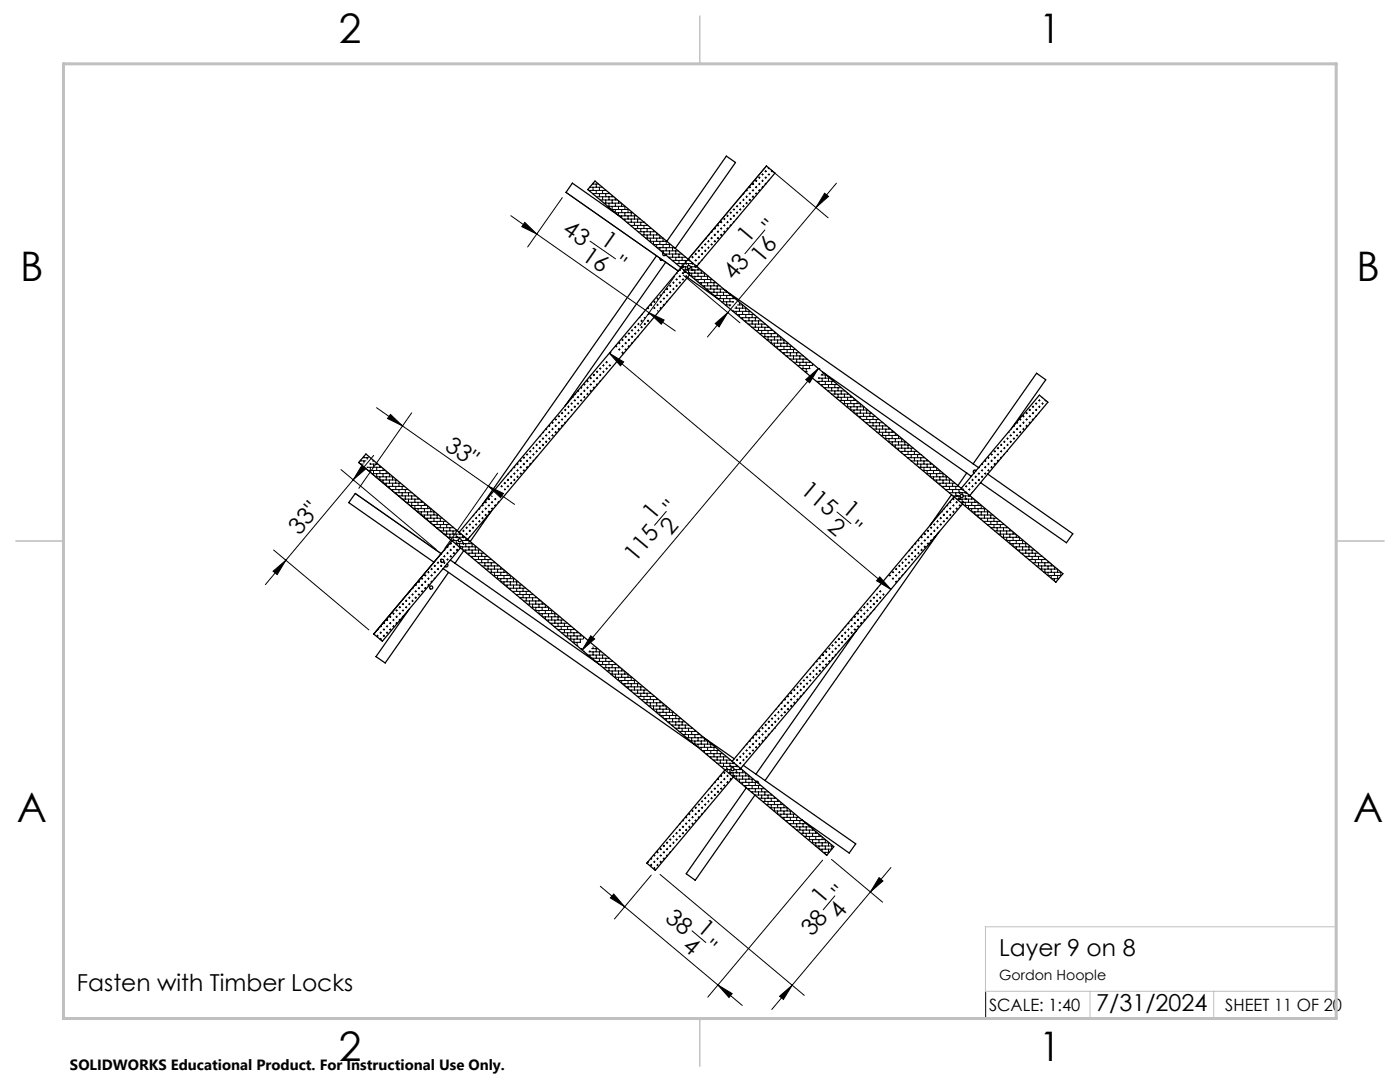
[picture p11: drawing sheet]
<svg xmlns="http://www.w3.org/2000/svg" width="279mm" height="216mm" viewBox="0 0 279 216" stroke-linecap="round" stroke-linejoin="round" font-family="sans-serif">
<defs><g id="words">
<g font-size="8.1">
<text x="67.6" y="8.5">2</text>
<text x="207.3" y="8.5">1</text>
<text x="4" y="56.2">B</text>
<text x="270.7" y="56.2">B</text>
<text x="3.3" y="164.1">A</text>
<text x="270" y="164.1">A</text>
<text x="67.6" y="211.7">2</text>
<text x="207.3" y="211.7">1</text>
</g>
<g font-size="4.7">
<text x="112.1" y="46.3" transform="rotate(35 112.1 46.3)">43</text>
<text x="154.4" y="46.7" transform="rotate(-50 154.4 46.7)">&quot;</text>
<text x="115.9" y="51.6" transform="rotate(35 115.9 51.6)">16</text>
<text x="119.7" y="48.5" transform="rotate(35 119.7 48.5)">1</text>
<text x="122.2" y="53.5" transform="rotate(35 122.2 53.5)">&quot;</text>
<text x="149.3" y="48.8" transform="rotate(-50 149.3 48.8)">1</text>
<text x="152" y="52.7" transform="rotate(-50 152 52.7)">16</text>
<text x="146.4" y="56.2" transform="rotate(-50 146.4 56.2)">43</text>
<text x="88.6" y="89.5" transform="rotate(35 88.6 89.5)">33&quot;</text>
<text x="159.5" y="98.2" transform="rotate(40 159.5 98.2)">115</text>
<text x="167.9" y="101.9" transform="rotate(40 167.9 101.9)">1</text>
<text x="59.8" y="106.9" transform="rotate(-50 59.8 106.9)">33&quot;</text>
<text x="130.4" y="104" transform="rotate(-50 130.4 104)">1</text>
<text x="134" y="106.9" transform="rotate(-50 134 106.9)">2</text>
<text x="134.7" y="102.8" transform="rotate(-50 134.7 102.8)">&quot;</text>
<text x="164.9" y="105.5" transform="rotate(40 164.9 105.5)">2</text>
<text x="169" y="106.2" transform="rotate(40 169 106.2)">&quot;</text>
<text x="126.7" y="112.3" transform="rotate(-50 126.7 112.3)">115</text>
<text x="168.4" y="179.5" transform="rotate(-50 168.4 179.5)">&quot;</text>
<text x="132.6" y="183.5" transform="rotate(40 132.6 183.5)">38</text>
<text x="139" y="185.5" transform="rotate(40 139 185.5)">1</text>
<text x="164.1" y="180.7" transform="rotate(-50 164.1 180.7)">1</text>
<text x="167.6" y="183.6" transform="rotate(-50 167.6 183.6)">4</text>
<text x="136" y="189.1" transform="rotate(40 136 189.1)">4</text>
<text x="140.1" y="189.8" transform="rotate(40 140.1 189.8)">&quot;</text>
<text x="162.1" y="187.1" transform="rotate(-50 162.1 187.1)">38</text>
<text x="199.4" y="190.7">Layer 9 on 8</text>
<text x="15.4" y="197.7">Fasten with Timber Locks</text>
<text x="218.8" y="201.7">7/31/2024</text>
</g>
<g font-size="3.4">
<text x="197.4" y="201.7">SCALE: 1:40</text>
<text x="244.5" y="201.7">SHEET 11 OF 20</text>
</g>
<text font-size="3" x="14" y="213.5">SOLIDWORKS Educational Product. For Instructional Use Only.</text>
<text font-size="2.8" x="199.4" y="195.5">Gordon Hoople</text>
</g></defs>
<g fill="none" stroke="#000" stroke-width=".25">
<path d="M118.7 36.1l93.4 78.4-1.4 1.7-93.4-78.4zM123.8 43.3l-9.6-6.8-1.2 1.9 22.4 15.7M131 51l-34.7 49.6M131.7 51.5a.34 .34 0 0 0 .1 .4 .34 .34 0 0 0 .4 0M132.4 50.4a.33 .33 0 0 0 0 .5 .33 .33 0 0 0 .5 0M132.9 52.3l-20.2 28.7M133.1 48.2l11.9-17 1.8 1.2-12 17.2M135.9 53.4l-44.3 52.8M136.5 53.9l.1 .4h.4M137.2 55.4l6.1 4.3M137.3 51.7l15.7-18.6 1.7 1.4-15.7 18.7M137.6 54.9l-44.3 52.7"/>
<path d="M144.7 57.9l50.6 35.4M164.2 74.3l29.7 20.7M73 90.6l93.4 78.3-1.4 1.8-93.4-78.4zM189.9 98.7l-4.3 6.1M190.4 99.1l-44.3 52.8M191.8 97.4l15.6-18.6 1.7 1.5-15.6 18.6M192.9 94.4l-1.7 2.5M194.8 93.9a.32 .32 0 0 0-.5 0 .32 .32 0 0 0 .1 .5M197.1 94.6l17 11.9-1.3 1.8-17.1-12M202 85.3l6.7-9.5-1.8-1.3-12.7 18.1M88.1 110.5l-17.2-12-1.3 1.8 17 11.9M88.4 113.5l50.7 35.4"/>
<path d="M89.2 112.5a.31 .31 0 0 1 .1 .5 .31 .31 0 0 1-.5 0M89.5 114.2l-12.6 18.1-1.9-1.3 6.7-9.5M89.9 111.8l29.6 20.7M90.2 107.9l-15.6 18.6 1.7 1.5 15.6-18.7M92.5 109.9l-1.7 2.5M98.1 101.9l-4.3 6.2M187.4 106.2l-34.7 49.6M192.1 100.6l-44.3 52.8M171 125.7l-20.1 28.7M140.4 147.1l6.1 4.3M144.7 153.6l-15.6 18.6 1.7 1.5 15.6-18.7M148.3 152.7l22.5 15.7-1.3 1.8-9.6-6.7"/>
<path d="M148.9 157.2l-12 17.1 1.8 1.3 12-17M150.9 155.9a.31 .31 0 0 1 .4 .1 .31 .31 0 0 1 0 .3"/>
<circle cx="137.5" cy="53.3" r=".32"/>
<circle cx="191.9" cy="99" r=".32"/>
<circle cx="86" cy="117.3" r=".32"/>
<circle cx="88.3" cy="111.9" r=".32"/>
<circle cx="91.7" cy="107.8" r=".32"/>
<circle cx="146.2" cy="153.5" r=".33"/>
</g>
<g fill="none" stroke="#000" stroke-width=".2">
<path d="M112.2 39.4l-6.9 9.9M113 38.4l22.4 15.7M117.5 38h3.5M117.7 37.3l2.5 .1M117.7 38v.2M118.2 36.7h1.3M118.3 38.6h3.4M118.4 36.5v.2M118.4 37.4v.6M118.4 38.6v.1M119 36.7v.7M119 38v.6"/>
<path d="M119 39.3h3.5M119.6 37.4v.6M119.6 38.6v.7M119.8 39.9h3.4M120.3 38v.6M120.3 39.3v.6M120.9 37.9v.1M120.9 38.6v.7M120.9 39.9v.6M121.5 38.5v.1M121.5 39.3v.6M122.2 39v.3"/>
<path d="M122.2 39.9v.6M122.8 39.5v.4M147.7 39.3v.1M147.8 39.3h.1M148.2 39.9h.3M148.3 38.6h.2M148.4 38.6v.2M148.4 39.7v.3M148.8 39.3h.4M148.9 38h.3M149 37.8v.3M149 39.1v.3"/>
<path d="M149.5 37.4h.3M149.5 38.6h.3M149.5 39.9h.3M149.6 37.2v.3M149.6 38.5v.3M149.6 39.7v.3M150.1 36.7h.3M150.1 38h.3M150.1 39.3h.3M150.3 36.5v.4M150.3 37.8v.3M150.3 39.1v.3"/>
<path d="M150.7 37.4h.4M150.7 38.6h.4M150.7 36.1h.4M150.9 35.9v.3M150.9 37.2v.3M150.9 38.5v.3M151.4 36.7h.3M151.4 38h.3M151.4 35.5h.3M151.6 35.3v.3M151.6 36.5v.4M151.6 37.8v.3"/>
<path d="M152 37.4h.3M152 34.8h.3M152 36.1h.3M152.2 34.6v.4M152.2 35.9v.3M152.2 37.2v.3M152.6 36.7h.2M152.6 34.2h.4M152.6 35.5h.4M152.8 34v.3M152.8 35.3v.3M152.8 36.5v.3"/>
<path d="M152.9 33.1l-17.6 21.1M153.3 33.5h.2v.2M153.3 34.8h.3M153.3 36.1h.1M153.5 34.6v.4M153.5 35.9v.1M153.9 33.9l11.4 9.6M153.9 34.2h.3M154.1 34.1v.2M164.6 38.6l.7 .6-2.5 2.2zM166.9 36.5l-21.7 25.9M102 43l5.1 3.7"/>
<path d="M104.7 44.4l2.4 2.3-3-1.5zM107.1 46.7l22.4 15.7M117.8 48.1l5 3.5M120.5 40.5h3.5M121.3 41.2h3.4M121.5 40.5v.7M122.1 41.8h3.4M122.2 41.2v.6M122.8 40.5v.7M122.8 41.8v.6h3.5M123.4 40.1v.4M123.4 41.2v.6"/>
<path d="M123.4 42.4v.6M123.6 43.1h3.4M124.1 40.6v.6M124.1 41.8v.6M124.1 43.1v.4M124.3 43.7h3.5M124.7 41.2v.6M124.7 42.4v.7M124.7 43.7v.3M125.1 44.3h3.4M125.3 41.8v.6M125.3 43.1v.6"/>
<path d="M125.3 44.3v.3M125.8 45h3.5M126 42.4v.7M126 43.7v.6M126 45v.1M126.6 45.6h3.4M126.6 45.6h.1M126.6 43.1v.6M126.6 44.3v.7M127.2 43.7v.6M127.2 45v.6M127.4 46.2h3.4"/>
<path d="M127.9 44.3v.7M127.9 45.6v.6M128.1 46.9h3.5M128.5 44.3h.1M128.5 45v.6M128.5 46.2v.7M128.9 47.5h3.4v.7M129.2 44.9v.1M129.2 45.6v.6M129.2 46.9v.6M129.6 48.2h3.5M129.8 45.4v.2"/>
<path d="M129.8 46.2v.7M129.8 47.5v.7M130.4 48.8h3.4M130.4 45.9v.3M130.4 46.9v.6M130.4 48.2v.6M131.1 46.5v.4M131.1 47.5v.7M131.1 48.8v.6M131.1 59.6h.3M131.1 49.4h3.5M131.2 59.4v.3"/>
<path d="M131.7 47v.5M131.7 48.2v.6M131.7 49.4v.5M131.7 58.9h.3M131.9 58.8v.3M131.9 50.1h3.5M132.3 48.8v.6M132.3 50.1v.3M132.3 58.3h.3M132.3 59.6h.3M132.5 58.1v.4M132.5 59.4v.3"/>
<path d="M132.6 50.7h3.5M133 48.2v.6M133 49.4v.7M133 50.7v.3M133 57.7h.3M133 58.9h.3M133.1 57.5v.3M133.1 58.8v.3M133.4 51.3h3.4M133.6 48.8v.6M133.6 50.1v.6M133.6 51.3v.2"/>
<path d="M133.6 57h.3M133.6 58.3h.3M133.6 59.6h.1M133.8 56.9v.3M133.8 58.1v.4M133.8 59.4h.1M134.2 52h3.5M134.2 49.4v.7M134.2 50.7v.6M134.2 52h.1M134.2 56.4h.3M134.2 57.7h.3"/>
<path d="M134.4 55.2v.1M134.4 56.2v.4M134.4 57.5v.3M134.5 55.1h.1M134.7 55.1l-7 9.9M134.9 50.1v.6M134.9 51.3v.7M134.9 55.8h.3M134.9 57h.3M134.9 52.6h3.5M135 54.5h.2M135 54.5v.1"/>
<path d="M135 55.6v.3M135 56.9v.3M135.5 50.7v.6M135.5 52v.6M135.5 55.1h.3M135.5 56.4h.3M135.5 53.9h.3M135.7 53.2h1.5M135.7 53.7v.3M135.7 55v.3M135.7 56.2v.4M136.1 51.3v.7"/>
<path d="M136.1 52.6v.6M136.1 54.5h.4M136.1 55.8h.4M136.3 53.1v.3M136.3 54.3v.3M136.3 55.6v.3M136.3 54.9l11.4 9.5M136.4 53.9h3.5M136.8 51.3h.1M136.8 52v.6M136.8 53.2v.7M136.8 55.1h.3"/>
<path d="M136.9 52.4v.3M136.9 53.7v.1M136.9 55v.3M137.1 53.9h.1M137.2 54.5h3.5M137.4 51.8v.2M137.4 52.6v.4M137.4 53.9v.6M137.6 51.8v.3M137.6 54.3v.3M137.8 53.2h1.3M137.9 55.1h3.5"/>
<path d="M138 52.3v.3M138 53.2v.7M138 54.5v.6M138 51.3h.4M138.2 51.2v.3M138.2 52.4v.3M138.2 53.7v.3M138.7 52.8v.4M138.7 53.9v.6M138.7 55.1v.6M138.7 50.7h.3M138.7 52h.3"/>
<path d="M138.7 55.8h3.5M138.9 50.5v.3M138.9 51.8v.3M138.9 53.1v.3M139.3 53.4v.5M139.3 54.5v.6M139.3 55.8v.5M139.3 50.1h.3M139.3 51.3h.3M139.3 52.6h.2M139.5 56.4h3.4M139.5 49.9v.3"/>
<path d="M139.5 51.2v.3M139.5 52.4v.2M139.9 53.9v.6M139.9 55.1v.7M139.9 56.4v.4M139.9 49.4h.4M139.9 50.7h.4M139.9 52h.2M140.1 49.2v.4M140.1 50.5v.3M140.1 51.8v.1M140.2 57h3.5"/>
<path d="M140.6 54.5v.6M140.6 55.8v.6M140.6 57v.4M140.6 48.8h.3M140.6 50.1h.3M140.8 47.7h.1M140.8 48.6v.3M140.8 49.9v.3M140.9 47.5h.1M141 57.7h3.4M141.2 55.1v.7M141.2 56.4v.6"/>
<path d="M141.2 57.7v.2M141.2 48.2h.3M141.2 49.4h.3M141.4 46.9v.1M141.4 48v.3M141.4 49.2v.4M141.4 46.9h.1M141.7 58.3h3.5M141.9 55.8v.6M141.9 57v.7M141.9 58.3v.1M141.9 47.5h.3"/>
<path d="M141.9 48.8h.3M142 46.2h.2M142 46.1v.3M142 47.3v.4M142 48.6v.3M142.5 58.9h.1M142.5 56.4v.6M142.5 57.7v.6M142.5 45.6h.3M142.5 46.9h.3M142.5 48.2h.3M142.5 58.9h3.4"/>
<path d="M142.7 45.4v.4M142.7 46.7v.3M142.7 48v.3M143.1 57v.7M143.1 58.3v.6M143.1 45h.3M143.1 46.2h.3M143.1 47.5h.3M143.2 59.6h3.5M143.3 44.8v.3M143.3 46.1v.3M143.3 47.3v.4"/>
<path d="M143.8 57.7v.6M143.8 58.9v.7M143.8 44.3h.3M143.8 45.6h.3M143.8 46.9h.3M143.9 44.2v.3M143.9 45.4v.4M143.9 46.7v.3M144.4 57.6v.1M144.4 58.3v.6M144.4 59.6v.6M144.4 43.7h.3"/>
<path d="M144.4 45h.3M144.4 46.2h.3M144.6 43.5v.4M144.6 44.8v.3M144.6 46.1v.3M145 58.2v.1M145 58.9v.7M145 43.1h.3M145 44.3h.3M145 45.6h.3M145.2 42.9v.3M145.2 44.2v.3"/>
<path d="M145.2 45.4v.4M145.7 58.7v.2M145.7 59.6v.6M145.7 42.4h.3M145.7 43.7h.3M145.7 45h.2M145.8 42.3v.3M145.8 43.5v.4M145.8 44.8v.2M146.3 59.2v.4M146.3 41.8h.3M146.3 43.1h.3"/>
<path d="M146.3 44.3h.1M146.5 41.6v.3M146.5 42.9v.3M146.5 44.2v.1M146.9 41.2h.3M146.9 42.4h.3M146.9 43.7h.1M147.1 41v.3M147.1 42.3v.3M147.1 43.5v.1M147.6 40.5h.3M147.6 41.8h.3"/>
<path d="M147.7 40.4v.3M147.7 41.6v.3M148.2 41.2h.3M148.4 41v.3M148.8 40.5h.4M149 40.4v.3M152.6 45.9l-3.9 4.7M114.2 79.3h.1M114.5 79.9h.4M114.7 78.7v.1M114.7 79.7v.3M114.8 78.6h.1"/>
<path d="M115.2 79.3h.3M115.3 78h.2M115.4 77.9v.2M115.4 79.1v.3M115.8 78.6h.3M115.8 79.9h.3M115.9 77.4h.2M116 77.2v.3M116 78.5v.3M116 79.7v.3M116.5 76.7h.3M116.5 78h.3"/>
<path d="M116.5 79.3h.3M116.6 76.6v.3M116.6 77.8v.3M116.6 79.1v.3M117.1 76.1h.3M117.1 77.4h.3M117.1 78.6h.3M117.3 75.9v.3M117.3 77.2v.3M117.3 78.5v.3M117.7 75.5h.3M117.7 76.7h.3"/>
<path d="M117.7 78h.3M117.9 75.3v.3M117.9 76.6v.3M117.9 77.8v.3M118.4 74.8h.3M118.4 76.1h.3M118.4 77.4h.3M118.5 74.6v.4M118.5 75.9v.3M118.5 77.2v.3M119 75.5h.3M119 76.7h.3"/>
<path d="M119 74.2h.3M119.2 74v.3M119.2 75.3v.3M119.2 76.6v.2M119.6 74.8h.3M119.6 73.6h.3M119.8 75.9v.2h-.2M119.8 73.4v.3M119.8 74.6v.4M120.3 72.9h.3M120.3 75.5h.1M120.3 74.2h.3"/>
<path d="M120.4 72.7v.4M120.4 74v.3M120.4 75.3v.1M120.9 72.3h.3M120.9 73.6h.3M121.1 72.1v.3M121.1 73.4v.3M121.5 72.9h.3M121.6 70.5l56.2 47.1M121.6 70.5l2.9 1.7-.7 .8zM121.7 72.7v.4M121.7 70.4h.1"/>
<path d="M122.8 69.1h.3M123 68.9v.4M123.4 68.5h.4M123.4 69.7h.4M123.6 68.3v.3M123.6 69.6v.3M124.1 67.8h.3M124.1 69.1h.3M124.1 70.4h.3M124.2 67.7v.3M124.2 68.9v.4M124.2 70.2v.3"/>
<path d="M124.7 67.2h.3M124.7 68.5h.3M124.7 69.7h.3M124.9 67v.3M124.9 68.3v.3M124.9 69.6v.3M125.3 66.6h.4M125.3 67.8h.4M125.3 69.1h.4M125.5 66.4v.3M125.5 67.7v.3M125.5 68.9v.4"/>
<path d="M126 65.9h.3M126 67.2h.3M126 68.5h.2M126.2 65.8v.3M126.2 67v.3M126.2 68.3v.2M126.6 65.3h.3M126.6 66.6h.3M126.6 67.8h.1M126.8 65.1v.3M126.8 66.4v.3M126.8 67.7v.1"/>
<path d="M127.2 67.2h.1M127.2 64.7h.4M127.2 65.9h.4M127.4 64.5v.3M127.4 65.8v.3M127.6 63.4h.1M127.9 64h.3M127.9 65.3h.3M128.1 62.8v.1M128.1 63.9v.3M128.1 65.1v.3M128.1 62.8h.1"/>
<path d="M128.5 63.4h.3M128.5 64.7h.3M128.7 63.3v.2M128.7 64.5v.3M129.2 61.5h.3M129.2 64h.3M129.3 62.8h.1M129.3 62.7h.1M129.3 61.3v.3M129.3 63.9v.3M129.5 62.4l5.3 3.6M129.5 62.4l3 1.5-.5 .8z"/>
<path d="M129.8 60.9h.3M130 60.7v.3M130.4 60.2h.3M130.5 61.5h.2M130.6 60v.4M130.6 61.3v.3M131.1 60.9h.3M131.2 60.7v.3M131.2 61.9v.1M131.3 62.1h.1M131.7 60.2h.3M131.7 61.5h.3"/>
<path d="M131.9 60v.4M131.9 61.3v.3M132.3 60.9h.3M132.5 60.7v.3M133.1 60v.2h-.1M142.7 64.6l2.5-2.2-1.7 2.8zM144 60.2h2.4M144.7 60.9h1.2M145 60.2v.7M145.2 62.4l-4 4.8M145.7 60.9v.2M146.3 60.2v.1"/>
<path d="M146.3 61.9v.2h3.4M146.6 61.5h2.4M146.9 61.1v.4M146.9 62.1v.6M147 62.8h3.5M147.2 60.9h1v.6M147.6 60.4v.5M147.6 61.5v.6M147.6 62.8v.4M147.8 63.4h3.4M148.2 62.1v.7M148.2 63.4v.3"/>
<path d="M148.5 64h3.5M148.8 61.5v.6M148.8 62.8v.6M148.8 64v.3M149.3 64.7h3.5M149.5 62.1v.7M149.5 63.4v.6M149.5 64.7v.1M150 65.3h3.5M150.1 62.8v.6M150.1 64v.7M150.1 65.3h.1"/>
<path d="M150.7 63.4v.6M150.7 64.7v.6M150.8 65.9h3.5M151.4 64v.7M151.4 65.3v.6M151.6 66.6h3.4M152 64.7v.6M152 65.9v.7M152.3 67.2h3.5M152.6 64.6v.1M152.6 65.3v.6M152.6 66.6v.6"/>
<path d="M153.1 67.8h3.4M153.3 65.1v.2M153.3 65.9v.7M153.3 67.2v.6M153.8 68.5h3.5M153.9 65.7v.2M153.9 66.6v.6M153.9 67.8v.7M154.6 66.2v.4M154.6 67.2v.6M154.6 68.5v.6M154.6 69.1h3.4"/>
<path d="M155.2 66.7v.5M155.2 67.8v.7M155.2 69.1v.5M155.4 69.7h3.4M155.8 67.2v.6M155.8 68.5v.6M155.8 69.7v.4M156.1 70.4h3.5M156.5 67.8v.7M156.5 69.1v.6M156.5 70.4v.3M156.8 71h3.5"/>
<path d="M157.1 68.5v.6M157.1 69.7v.7M157.1 71v.2M157.6 71.6h3.5M157.7 69.1v.6M157.7 70.4v.6M157.7 71.6v.2M158.4 69.7v.7M158.4 71v.6M158.4 72.3h3.4M159 70.4v.6M159 71.6v.7"/>
<path d="M159.1 72.9h3.1M159.6 71v.6M159.6 72.3v.6M159.9 73.6h1.8M160.3 71h.1M160.3 71.6v.7M160.3 72.9v.7M160.7 74.2h.4M160.8 75.7l2.5-2.2-1.7 2.9zM160.9 71.5v.1M160.9 72.3v.6M160.9 73.6v.6"/>
<path d="M161.5 72v.3M161.5 72.9v.7M162.2 72.6v.3M162.9 76.1h3.5M163.3 73.5l-47.1 56.2M163.3 73.6h.1M163.3 75.5h2.3M163.4 73.6h.1M163.4 75.3v.2M163.4 76.1v.5M163.7 76.7h3.4M163.9 74.8h1"/>
<path d="M164.1 74.6v.2M164.1 75.5v.6M164.1 76.7v.4M164.4 77.4h3.5M164.7 74.8v.7M164.7 76.1v.6M164.7 77.4v.2M165.2 78h3.4M165.3 75.5v.6M165.3 76.7v.7M165.3 78v.1M165.9 78.6h3.5"/>
<path d="M166 76.1v.6M166 77.4v.6M166 78.6v.1M166.6 76.7v.7M166.6 78v.6M166.7 79.3h3.4M167.3 77.4v.6M167.3 78.6v.7M167.5 79.9h3.4M167.9 78v.6M167.9 79.3v.6M168.5 77.9v.1"/>
<path d="M168.5 78.6v.7M168.5 79.9v.6M169.2 78.4v.2M169.2 79.3v.6M169.8 79v.3M169.8 79.9v.6M170.4 79.5v.4M207.3 79.9h.3M207.4 79.7v.3M207.9 79.3h.1M208.1 79.4h.1M208.5 79.9h.2v.1"/>
<path d="M68.1 93.7l19 15.9M70.9 98.5l17.2 12M71.6 92.3l18.7 15.7M71.9 92h1.1M71.9 92.6h.6M72 91.8v.2M72 92.6h.1M72.2 92.9l.8 .7-2.5 2.1zM72.4 91.3h1.2M72.6 91.1v.2M72.6 92v.4M73 90.7h.1"/>
<path d="M73.3 93.2h2.9M73.3 91.3v.4M73.4 93.9h3.5M73.8 92.6h1.6M73.9 92.4v.2M73.9 93.2v.7M74.2 94.5h3.5M74.3 92h.3M74.5 91.9v.1M74.5 92.6v.6M74.5 93.9v.6M74.6 90.9l-21.6 25.8"/>
<path d="M75 95.1h3.4M75.1 81.4l22.4 15.6M75.2 92.4v.2M75.2 93.2v.7M75.2 94.5v.6M75.7 95.8h3.5M75.8 93v.2M75.8 93.9v.6M75.8 95.1v.7M76.4 93.5v.4M76.4 94.5v.6M76.4 95.8v.6"/>
<path d="M76.5 96.4h3.4M77.1 94v.5M77.1 95.1v.7M77.1 96.4v.5M77.3 97h3.4M77.7 94.5v.6M77.7 95.8v.6M77.7 97v.4M77.9 82.7l2.4 2.3-3-1.5zM78 97.7h3.5M78.4 95.1v.7M78.4 96.4v.6"/>
<path d="M78.4 97.7v.3M78.8 98.3h3.4M79 95.8v.6M79 97v.7M79 98.3v.2M79.5 99h3.5M79.6 96.4v.6M79.6 97.7v.6M79.6 99v.1M80.3 99.6h3.4M80.3 97v.7M80.3 98.3v.7"/>
<path d="M80.9 97.7v.6M80.9 99v.6M81.5 98.3v.7M81.5 99.6v.6M82.2 82.4l-10.6 15M82.2 98.3h.1M82.2 99v.6M82.8 98.8v.2M82.8 99.6v.6M83.4 99.3v.3M84.1 99.9v.3M97.4 99.6h.3"/>
<path d="M97.5 97l3 1.5-.6 .8zM97.5 97l5.2 3.6M97.6 99.4v.3M98 99h.1M98.2 99v.1M98.7 99.6h.3M98.8 99.5v.2M99.3 94.4l-10.5 15M99.9 97h.4M100.1 96.9v.3M100.6 96.4h.3M100.6 97.7h.3"/>
<path d="M100.8 96.2v.4M100.8 97.5v.3M101.2 95.8h.3M101.2 97h.3M101.4 94.6v.1M101.4 95.6v.3M101.4 96.9v.3M101.5 94.5h.1M101.8 95.1h.4M101.8 96.4h.4M102 93.9h.2M102 93.8v.2"/>
<path d="M102 95v.3M102 96.2v.4M102.5 94.5h.3M102.5 95.8h.3M102.5 93.2h.3M102.7 93.1v.3M102.7 94.3v.4M102.7 95.6v.3M103.1 92.6h.3M103.1 93.9h.3M103.1 95.1h.3M103.3 92.4v.3"/>
<path d="M103.3 93.7v.3M103.3 95v.3M103.8 92h.3M103.8 93.2h.3M103.8 94.5h.3M103.9 91.8v.3M103.9 93.1v.3M103.9 94.3v.4M104.4 91.3h.3M104.4 92.6h.3M104.4 93.9h.3M104.6 91.2v.3"/>
<path d="M104.6 92.4v.3M104.6 93.7v.3M105 90.7h.3M105 92h.3M105 93.2h.3M105.2 90.5v.3M105.2 91.8v.3M105.2 93.1v.3M105.7 91.3h.3M105.7 92.6h.2M105.7 90.1h.3M105.8 89.9v.3"/>
<path d="M105.8 91.2v.3M105.8 92.4v.3M106.3 90.7h.3M106.3 89.4h.3M106.5 91.8v.2h-.2M106.5 89.3v.3M106.5 90.5v.3M106.9 91.3h.1M106.9 88.8h.3M106.9 90.1h.3M107.1 88.6v.3M107.1 89.9v.3"/>
<path d="M107.1 91.2h.1M107.6 88.2h.3M107.6 89.4h.3M107.7 87h.1M107.7 88v.3M107.7 89.3v.3M107.8 86.9h.1M108.2 87.5h.3M108.2 88.8h.3M108.4 87.3v.4M108.4 88.6v.3M108.5 86.3l-.1 .1"/>
<path d="M108.8 86.9h.3M108.8 88.2h.3M108.9 85.6h.2M109 85.5v.3M109 86.7v.3M109 88v.3M109.5 85h.3M109.5 86.3h.3M109.5 87.5h.3M109.6 84.8v.3M109.6 86.1v.3M109.6 87.3v.4"/>
<path d="M110.1 84.3h.3M110.1 85.6h.3M110.1 86.9h.3M110.3 84.2v.3M110.3 85.4v.4M110.3 86.7v.3M110.7 83.7h.4M110.7 85h.4M110.7 86.3h.4M110.9 83.5v.4M110.9 84.8v.3M110.9 86.1v.3"/>
<path d="M111.4 83.1h.3M111.4 84.3h.3M111.4 85.6h.3M111.5 82.9v.3M111.5 84.2v.3M111.5 85.4v.4M112 82.4h.3M112 83.7h.3M112 85h.3M112.2 82.3v.3M112.2 83.5v.4M112.2 84.8v.3"/>
<path d="M112.6 81.8h.4M112.6 83.1h.4M112.6 84.3h.3M112.8 81.6v.4M112.8 82.9v.3M112.8 84.2v.2M113.3 81.2h.3M113.3 82.4h.3M113.3 83.7h.1M113.5 81v.3M113.5 82.3v.3M113.5 83.5v.2"/>
<path d="M113.9 80.5h.3M113.9 81.8h.3M113.9 83.1h.1M114.1 80.4v.3M114.1 81.6v.4M114.5 81.2h.4M114.7 81v.3M115.2 80.5h.3M115.4 80.4v.3M168.2 80.5h3.5M169 81.2h3.4M169.2 80.5v.7"/>
<path d="M169.7 81.8h3.5M169.8 81.2v.6M170.4 80.5v.7M170.4 81.8v.6M170.5 82.4h3.5M171.1 80v.5M171.1 81.2v.6M171.1 82.4v.5M171.2 83.1h3.5M171.7 80.6v.6M171.7 81.8v.6M171.7 83.1v.4"/>
<path d="M172 83.7h3.4M172.3 81.2v.6M172.3 82.4v.7M172.3 83.7v.3M172.8 84.3h3.4M173 81.8v.6M173 83.1v.6M173 84.3v.2M173.5 85h3.5M173.6 82.4v.7M173.6 83.7v.6M173.6 85v.1"/>
<path d="M174.2 83.1v.6M174.2 84.3v.7M174.3 85.6h3.4M174.9 83.7v.6M174.9 85v.6M175 86.3h3.5M175.5 84.3v.7M175.5 85.6v.7M175.8 86.9h3.4M176.1 84.3h.1M176.1 85v.6M176.1 86.3v.6"/>
<path d="M176.5 87.5h3.5v.7M176.8 84.8v.2M176.8 85.6v.7M176.8 86.9v.6M177.3 88.2h3.5M177.4 85.4v.2M177.4 86.3v.6M177.4 87.5v.7M178 88.2v.6h3.5M178 85.9v.4M178 86.9v.6M178.7 86.4v.5"/>
<path d="M178.7 87.5v.7M178.7 88.8v.5M178.8 89.4h3.5M179.3 87v.5M179.3 88.2v.6M179.3 89.4v.5M179.6 90.1h3.4M180 88.8v.6M180 90.1v.3M180.3 90.7h3.5M180.6 88.2v.6M180.6 89.4v.7"/>
<path d="M180.6 90.7v.2M181.1 91.3h3.4M181.2 88.8v.6M181.2 90.1v.6M181.2 91.3v.1M181.8 92h3.5M181.9 89.4v.7M181.9 90.7v.6M181.9 92h.1M182.5 90.1v.6M182.5 91.3v.7M182.6 92.6h3.5"/>
<path d="M183.1 90.7v.6M183.1 92v.6M183.3 93.2h3.5M183.8 90.7h.1M183.8 91.3v.7M183.8 92.6v.6M184.1 93.9h3.5v.6M184.4 91.2v.1M184.4 92v.6M184.4 93.2v.7M184.9 94.5h3.4M185 91.8v.2"/>
<path d="M185 92.6v.6M185 93.9v.6M185.7 94.5l-.1 .6h3.5M185.7 92.3v.3M185.7 93.2v.7M186.3 92.8v.4M186.3 93.9v.6M186.3 95.1v.6M186.4 95.8h3.4M186.9 93.3v.6M186.9 94.5v.6M186.9 95.8v.4"/>
<path d="M187.1 96.4h3.5M187.6 95.1v.7M187.6 96.4v.4M187.9 97h3.4M188.2 94.5v.6M188.2 95.8v.6M188.2 97v.3M188.6 97.7h3.7M188.8 95.1v.7M188.8 96.4v.6M188.8 97.7v.2M189.4 98.3h3.6"/>
<path d="M189.5 95.8v.6M189.5 97v.7M189.5 98.3v.1M190.1 99.6h.3M190.1 96.4v.6M190.1 97.7v.6M190.1 99h1.5M190.3 99.4v.3M190.7 97v.7M190.7 98.3v.7M190.9 99.6h3.5M190.9 98.8v.3"/>
<path d="M191.4 97.7v.6M191.4 99v.6M191.6 98.1v.4M191.6 99.4v.3M192 97.6v.1M192 98.3v.4M192 99.6v.6M192.2 97.5v.3M192.2 98.8h.1M192.2 99h1.4M192.7 97h.3M192.7 98.1v.2"/>
<path d="M192.7 99v.6M192.8 96.9v.3M192.8 98.1v.4M192.8 99.4v.3M193.3 96.4h.3M193.3 97.7h.3M193.3 98.7v.3M193.3 99.6v.6M193.5 96.2v.4M193.5 97.5v.3M193.5 98.8v.2M193.9 95.8h.3"/>
<path d="M193.9 97h.3M193.9 98.3h.1M193.9 99.2v.4M194.1 95.6v.3M194.1 96.9v.3M194.1 98.1v.1M194.6 95.1h.3M194.6 96.4h.3M194.6 99.7v.5M194.7 94h.1M194.7 95v.3M194.7 96.2v.4"/>
<path d="M194.8 93.9h.1M195.2 94.5h.3M195.2 95.8h.3M195.4 94.3v.4M195.4 95.6v.3M195.5 93.2l-.1 .2M195.8 93.9h.3M195.8 95.1h.3M195.9 92.6h.2M196 92.5v.2M196 93.7v.3M196 95v.3"/>
<path d="M196.5 92h.3M196.5 93.2h.3M196.5 94.5h.3M196.6 91.8v.3M196.6 93.1v.3M196.6 94.3v.4M197.1 91.3h.3M197.1 92.6h.3M197.1 93.9h.3M197.3 91.2v.3M197.3 92.4v.3M197.3 93.7v.3"/>
<path d="M197.7 90.7h.3M197.7 92h.3M197.7 93.2h.3M197.9 90.5v.3M197.9 91.8v.3M197.9 93.1v.3M198.4 91.3h.3M198.4 92.6h.3M198.4 90.1h.3M198.5 89.9v.3M198.5 91.2v.3M198.5 92.4v.3"/>
<path d="M199 90.7h.3M199 92h.3M199 89.4h.3M199.2 89.3v.3M199.2 90.5v.3M199.2 91.8v.3M199.6 91.3h.2M199.6 88.8h.4M199.6 90.1h.4M199.8 88.6v.3M199.8 89.9v.3M199.8 91.2v.2"/>
<path d="M200.3 90.7h.1M200.3 88.2h.3M200.3 89.4h.3M200.4 88v.3M200.4 89.3v.3M200.4 90.5v.1M200.9 90.1h.1M200.9 87.5h.3M200.9 88.8h.3M201.1 87.3v.4M201.1 88.6v.3M201.2 86.3h.1"/>
<path d="M201.5 86.9h.4M201.5 88.2h.4M201.7 85.7v.1M201.7 86.7v.3M201.7 88v.3M201.8 85.6h.1M202.2 86.3h.3M202.2 87.5h.3M202.3 85h.2M202.4 84.9v.2M202.4 86.1v.3M202.4 87.3v.4"/>
<path d="M202.8 84.3h.3M202.8 85.6h.3M202.8 86.9h.3M203 84.2v.3M203 85.4v.4M203 86.7v.3M203.4 83.7h.4M203.4 85h.4M203.4 86.3h.4M203.6 83.5v.4M203.6 84.8v.3M203.6 86.1v.3"/>
<path d="M204.1 83.1h.3M204.1 84.3h.3M204.1 85.6h.3M204.3 82.9v.3M204.3 84.2v.3M204.3 85.4v.4M204.7 82.4h.3M204.7 83.7h.3M204.7 85h.3M204.9 82.3v.3M204.9 83.5v.4M204.9 84.8v.3"/>
<path d="M205.4 81.8h.3M205.4 83.1h.3M205.4 84.3h.3M205.5 81.6v.4M205.5 82.9v.3M205.5 84.2v.3M206 81.2h.3M206 82.4h.3M206 83.7h.2M206.2 81v.3M206.2 82.3v.3M206.2 83.5v.3"/>
<path d="M206.6 80.5h.3M206.6 81.8h.3M206.6 83.1h.2M206.8 80.4v.3M206.8 81.6v.4M206.8 82.9v.1M207.3 81.2h.3M207.3 82.4h.1M207.4 81v.3M207.4 82.3h.1M207.9 80.5h.3M208.1 80.4v.3"/>
<path d="M54.5 114l2.5-2.2-1.7 2.9zM54.6 109.7l19 16M80.9 119.9h.3M81 100.2h3.5M81.1 119.7v.4M81.2 118.6h.1M81.5 119.3h.3M81.7 118v.1M81.7 119.1v.3M81.7 118h.1M81.8 100.9h3.4M82.2 118.6h.3"/>
<path d="M82.2 119.9h.3M82.2 100.2v.7M82.3 117.4h.2M82.3 117.3v.2M82.3 118.5v.3M82.3 119.7v.4M82.6 101.5h3.4M82.8 116.7h.3M82.8 118h.3M82.8 119.3h.3M82.8 100.9v.6M83 116.6v.3"/>
<path d="M83 117.8v.3M83 119.1v.3M83.3 102.1h3.4M83.4 116.1h.3M83.4 117.4h.3M83.4 118.6h.3M83.4 100.2v.7M83.4 101.5v.6M83.6 115.9v.3M83.6 117.2v.3M83.6 118.5v.3M84.1 102.1v.7h3.4"/>
<path d="M84.1 115.5h.3M84.1 116.7h.3M84.1 118h.3M84.1 100.9v.6M84.2 115.3v.3M84.2 116.6v.3M84.2 117.8v.3M84.7 114.8h.3M84.7 116.1h.3M84.7 117.4h.3M84.7 100.4v.5M84.7 101.5v.6"/>
<path d="M84.7 102.8v.5M84.8 103.4h3.5M84.9 114.7v.3M84.9 115.9v.3M84.9 117.2v.3M85.3 114.2h.4M85.3 115.5h.4M85.3 116.7h.4M85.3 100.9v.6M85.3 102.1v.7M85.3 103.4v.4M85.5 114v.3"/>
<path d="M85.5 115.3v.3M85.5 116.6v.3M85.6 104h3.4M86 113.6h.3M86 114.8h.3M86 116.1h.2M86 101.5v.6M86 102.8v.6M86 104v.4M86.1 113.4v.3M86.1 114.7v.3M86.1 115.9v.3"/>
<path d="M86.3 104.7h3.5M86.6 112.9h.3M86.6 114.2h.3M86.6 102.1v.7M86.6 103.4v.6M86.6 104.7v.2M86.8 115.3v.2h-.2M86.8 112.7v.4M86.8 114v.3M87.1 105.3h3.4M87.2 112.3h.4M87.2 113.6h.4"/>
<path d="M87.2 114.8h.1M87.2 102.8v.6M87.2 104v.7M87.2 105.3v.1M87.4 112.1v.3M87.4 113.4v.3M87.4 114.7h.1M87.9 111.7h.2M87.9 112.9h.3M87.9 103.4v.6M87.9 104.7v.6M88.1 110.5h.1"/>
<path d="M88.1 111.5v.2M88.1 112.7v.4M88.1 110.4h.1M88.5 111h.3M88.5 112.3h.3M88.5 104v.7M88.5 105.3v.6M88.6 106.6h3.4M88.7 109.7h.1M88.7 109.7v.2M88.7 110.8v.4M88.7 112.1v.3"/>
<path d="M89.1 110.4h.4M89.1 111.7h.4M89.1 104.7v.6M89.1 105.9v.7M89.2 109.1h.3M89.3 109v.3M89.3 110.2v.3M89.3 111.5v.3M89.4 107.2h3.4M89.8 108.5h.3M89.8 109.7h.3M89.8 111h.3"/>
<path d="M89.8 105.3v.6M89.8 106.6v.6M90 108.3v.3M90 109.6v.3M90 110.8v.4M90.1 107.8h1.3M90.2 107.8l-15.6 18.7 13.5-16.1M90.4 109.1h.3M90.4 110.4h.3M90.4 105.2v.1M90.4 105.9v.7M90.4 107.2v.6"/>
<path d="M90.6 107.7v.3M90.6 108.9v.4M90.6 110.2v.3M90.9 108.5h3.4M91.1 109.7h.3M91.1 105.7v.2M91.1 106.6v.6M91.1 107.8v.7M91.2 107v.4M91.2 108.3v.3M91.2 109.6v.3M91.3 105.9l-3.4 .1"/>
<path d="M91.6 109.1h3.5M91.7 106.3v.3M91.7 107.2v.3M91.7 108.5v.6M91.9 106.4v.3M91.9 108.9v.4M92.1 107.8h1.5M92.3 105.9h.3M92.3 106.8v.4M92.3 107.8v.7M92.3 109.1v.6M92.4 109.7h3.4"/>
<path d="M92.5 105.8v.3M92.5 107v.4M92.5 108.3v.3M93 105.3h.3M93 106.6h.3M93 107.3v.5M93 108.5v.6M93 109.7v.5M93.1 110.4h3.5M93.1 105.1v.3M93.1 106.4v.3M93.1 107.7v.2"/>
<path d="M93.6 104.7h.3M93.6 105.9h.3M93.6 107.2h.1M93.6 107.9v.6M93.6 109.1v.6M93.6 110.4v.4M93.8 104.5v.3M93.8 105.8v.3M93.8 107v.1M93.9 111h3.5M94.2 104h.3M94.2 105.3h.3"/>
<path d="M94.2 108.5v.6M94.2 109.7v.7M94.2 111v.3M94.4 102.9h.1M94.4 103.9v.3M94.4 105.1v.3M94.5 102.8h.1M94.7 111.7h3.4M94.9 103.4h.3M94.9 104.7h.3M94.9 109.1v.6M94.9 110.4v.6"/>
<path d="M94.9 111.7v.1M95 102.2v.1M95 103.2v.3M95 104.5v.3M95.1 102.1h.1M95.4 112.3h3.4M95.5 102.8h.3M95.5 104h.3M95.5 109.7v.7M95.5 111v.7M95.5 112.3v.1M95.6 101.5h.2"/>
<path d="M95.7 101.4v.2M95.7 102.6v.3M95.7 103.9v.3M96.1 100.9h.3M96.1 102.1h.3M96.1 103.4h.3M96.1 110.4v.6M96.1 111.7v.6M96.2 112.9h3.4M96.3 100.7v.3M96.3 102v.3M96.3 103.2v.3"/>
<path d="M96.8 100.2h.3M96.8 101.5h.3M96.8 102.8h.3M96.8 111v.7M96.8 112.3v.6M96.9 113.6h3.5M96.9 100v.4M96.9 101.3v.3M96.9 102.6v.3M97.4 100.9h.3M97.4 102.1h.3M97.4 111.7v.6"/>
<path d="M97.4 112.9v.7M97.6 100.7v.3M97.6 102v.3M97.7 114.2h3.4M98 100.2h.4M98 101.5h.4M98 111.6v.1M98 112.3v.6M98 113.6v.6M98.2 100v.4M98.2 101.3v.3M98.4 114.8h3.5"/>
<path d="M98.7 100.9h.3M98.7 112.1v.2M98.7 112.9v.7M98.7 114.2v.6M98.8 100.7v.3M99.2 115.5h3.5M99.3 100.2h.3M99.3 112.6v.3M99.3 113.6v.6M99.3 114.8v.7M99.5 100v.3M99.9 115.5v.6h3.5"/>
<path d="M99.9 113.2v.4M99.9 114.2v.6M100.6 113.7v.5M100.6 114.8v.7M100.6 116.1v.5M100.7 116.7h3.5M101.2 114.3v.5M101.2 115.5v.6M101.2 116.7v.5M101.5 117.4h3.4M101.8 114.8v.7M101.8 116.1v.6"/>
<path d="M101.8 117.4v.3M102.2 118h3.5M102.5 115.5v.6M102.5 116.7v.7M102.5 118v.2M103 118.6h3.4M103.1 116.1v.6M103.1 117.4v.6M103.1 118.6v.1M103.7 119.3h3.5M103.8 119.3h.1M103.8 116.7v.7"/>
<path d="M103.8 118v.6M104.4 117.4v.6M104.4 118.6v.7M104.5 119.9h3.4M105 118v.6M105 119.3v.6M105.7 118h.1M105.7 118.6v.7M105.7 119.9v.6M106.3 118.5v.1M106.3 119.3v.6M106.9 119.1v.2"/>
<path d="M106.9 119.9v.6M107.6 119.6v.3M133 102.1l-2.4 2.7M167 102.2l2.8 2.3M173.6 119.9h.3M173.8 119.7v.4M174.2 119.3h.4M174.4 119.1v.3M174.9 118.6h.3M174.9 119.9h.3M175 117.4v.1M175 118.5v.3"/>
<path d="M175 119.7v.4M175.1 117.4h.1M175.5 118h.3M175.5 119.3h.3M175.6 115.1l2.2 2.5-2.9-1.7zM175.7 117.8v.3M175.7 119.1v.3M176.1 118.6h.4M176.3 118.5v.3M177.4 114.8h.3M177.6 114.7v.3M178 114.2h.4"/>
<path d="M178 115.5h.4M178.2 114v.3M178.2 115.3v.3M178.7 113.6h.3M178.7 114.8h.3M178.7 116.1h.3M178.9 113.4v.3M178.9 114.7v.3M178.9 115.9v.3M179.3 112.9h.3M179.3 114.2h.3M179.3 115.5h.3"/>
<path d="M179.5 112.7v.4M179.5 114v.3M179.5 115.3v.3M180 112.3h.3M180 113.6h.3M180.1 114.7v.1h-.1M180.1 112.1v.3M180.1 113.4v.3M180.6 111.7h.3M180.6 112.9h.3M180.6 114.2h.1M180.8 111.5v.3"/>
<path d="M180.8 112.7v.4M180.8 114v.1M181.2 111h.3M181.2 112.3h.3M181.4 109.9h.1M181.4 110.8v.4M181.4 112.1v.3M181.5 109.7h.1M181.9 110.4h.3M181.9 111.7h.3M182 110.2v.3M182 111.5v.3"/>
<path d="M182.2 109.1l-.2 .2M182.5 109.7h.3M182.5 111h.3M182.6 108.5h.2M182.7 108.4v.2M182.7 109.6v.3M182.7 110.8v.4M183.1 107.8h.3M183.1 109.1h.3M183.1 110.4h.3M183.3 107.7v.3M183.3 108.9v.4"/>
<path d="M183.3 110.2v.3M183.8 107.2h.3M183.8 108.5h.3M183.8 109.7h.3M183.9 107v.4M183.9 108.3v.3M183.9 109.6v.3M184.4 106.6h.3M184.4 107.8h.3M184.4 109.1h.3M184.6 106.4v.3M184.6 107.7v.3"/>
<path d="M184.6 108.9v.4M185 105.9h.3M185 107.2h.3M185 108.5h.3M185.2 105.8v.3M185.2 107v.4M185.2 108.3v.3M185.7 105.3h.3M185.7 106.6h.3M185.7 107.8h.3M185.8 105.1v.3M185.8 106.4v.3"/>
<path d="M185.8 107.7v.3M186.3 104.7h.3M186.3 105.9h.3M186.3 107.2h.2M186.5 104.5v.3M186.5 105.8v.3M186.5 107v.3M186.9 104h.4M186.9 105.3h.4M186.9 106.6h.2M187.1 103.9v.3M187.1 105.1v.3"/>
<path d="M187.1 106.4v.1M187.6 103.4h.3M187.6 104.7h.3M187.6 105.9h.1M187.7 103.2v.3M187.7 104.5v.3M187.9 102.1h.1M188.2 102.8h.3M188.2 104h.3M188.4 101.6h.1M188.4 102.6v.3M188.4 103.9v.3"/>
<path d="M188.4 101.5h.1M188.8 102.1h.4M188.8 103.4h.4M188.9 100.9h.3M189 100.8v.2M189 102v.3M189 103.2v.3M189.5 101.5h.3M189.5 102.8h.3M189.5 100.2h.3M189.7 100v.4M189.7 101.3v.3"/>
<path d="M189.7 102.6v.3M190.1 100.9h.3M190.1 102.1h.3M190.3 100.7v.3M190.3 102v.3M190.7 100.2h.4M190.7 101.5h.4M190.9 100v.4M190.9 101.3v.3M191.4 100.9h.3M191.6 100.7v.3M191.7 100.2h3.4"/>
<path d="M192.2 100v.4M192.4 100.9h3.5M192.7 100.2v.7M193.2 101.5h3.4M193.3 100.9v.6M193.9 100.2v.7M193.9 101.5v.6M194 102.1h3.4M194.6 100.9v.6M194.6 102.1v.6M194.7 102.8h3.5M195.2 100.3v.6"/>
<path d="M195.2 101.5v.6M195.2 102.8v.4M195.4 103.4h3.5M195.8 100.9v.6M195.8 102.1v.7M195.8 103.4v.3M196.2 104h3.5M196.5 101.5v.6M196.5 102.8v.6M196.5 104v.2M197 104.7h3.4M197.1 102.1v.7"/>
<path d="M197.1 103.4v.6M197.1 104.7v.1M197.7 105.3h.1M197.7 105.3h3.5M197.7 102.8v.6M197.7 104v.7M198.4 103.4v.6M198.4 104.7v.6M198.5 105.9h3.4M199 104v.7M199 105.3v.6M199.2 106.6h3.5"/>
<path d="M199.6 104h.1M199.6 104.7v.6M199.6 105.9v.7M200 107.2h3.4v.6M200.3 104.5v.2M200.3 105.3v.6M200.3 106.6v.6M200.8 107.8h3.4M200.9 105.1v.2M200.9 105.9v.7M200.9 107.2v.6M201.5 107.8v.7h3.5"/>
<path d="M201.5 105.6v.3M201.5 106.6v.6M202.2 106.2v.4M202.2 107.2v.6M202.2 108.5v.5M202.3 109.1h3.4M202.8 106.7v.5M202.8 107.8v.7M202.8 109.1v.5M203 109.7h3.5M203.4 108.5v.6M203.4 109.7v.4"/>
<path d="M203.8 110.4h3.4M204.1 107.8v.7M204.1 109.1v.6M204.1 110.4v.2M204.5 111h3.5M204.7 108.5v.6M204.7 109.7v.7M204.7 111v.2M205.3 111.7h3.4M205.4 109.1v.6M205.4 110.4v.6M205.4 111.7h.1"/>
<path d="M206 109.7v.7M206 111v.7M206.1 112.3h3.4M206.6 110.4v.6M206.6 111.7v.6M206.8 112.9h3.5M207.3 111v.7M207.3 112.3v.6M207.6 113.6h3.4M207.9 110.9v.1M207.9 111.7v.6M207.9 112.9v.7"/>
<path d="M208.3 114.2h3.5M208.5 111.5v.2M208.5 112.3v.6M208.5 113.6v.6M209.1 114.8h2.7M209.2 112v.3M209.2 112.9v.7M209.2 114.2v.6M209.8 112.5v.4M209.8 113.6v.6M209.8 114.8v.6M209.8 115.5h1.5"/>
<path d="M210.4 113.1v.5M210.4 114.2v.6M210.4 115.5v.5M210.6 116.1h.2M211.1 113.6v.6M211.1 114.8v.7M211.7 114.2v.6M74.7 126.4h.1M74.8 126.3h.1M75.2 126.9h.3M75.4 126.7v.3M75.5 125.6l-.1 .2"/>
<path d="M75.8 126.3h.3M75.8 127.5h.3M75.9 125h.2M76 124.8v.3M76 126.1v.3M76 127.4v.3M76.4 124.4h.4M76.4 125.6h.4M76.4 126.9h.4M76.6 124.2v.3M76.6 125.4v.4M76.6 126.7v.3"/>
<path d="M77.1 123.7h.3M77.1 125h.3M77.1 126.3h.3M77.3 123.5v.4M77.3 124.8v.3M77.3 126.1v.3M77.7 123.1h.3M77.7 124.4h.3M77.7 125.6h.3M77.9 122.9v.3M77.9 124.2v.3M77.9 125.4v.4"/>
<path d="M78.4 122.4h.3M78.4 123.7h.3M78.4 125h.3M78.5 122.3v.3M78.5 123.5v.4M78.5 124.8v.3M79 121.8h.3M79 123.1h.3M79 124.4h.3M79.2 121.6v.4M79.2 122.9v.3M79.2 124.2v.3"/>
<path d="M79.6 121.2h.3M79.6 122.4h.3M79.6 123.7h.2M79.8 121v.3M79.8 122.3v.3M79.8 123.5v.3M80.3 120.5h.3M80.3 121.8h.3M80.3 123.1h.1M80.4 120.4v.3M80.4 121.6v.4M80.4 122.9v.1"/>
<path d="M80.9 122.4h.1M80.9 121.2h.3M81.1 121v.3M81.5 120.5h.3M81.7 120.4v.3M105.2 120.5h3.5M106 121.2h3.5v.6M106.3 120.5v.7M106.8 121.8h3.4M106.9 121.2v.6M107.5 122.4h3.5M107.6 120.5v.7"/>
<path d="M107.6 121.8v.6M108.2 120.1v.4M108.2 121.2v.6M108.2 122.4v.6M108.3 123.1h3.4M108.8 120.7v.5M108.8 121.8v.6M108.8 123.1v.4M109 123.7h3.5M109.5 122.4v.7M109.5 123.7v.4M109.8 124.4h3.4"/>
<path d="M110.1 121.8v.6M110.1 123.1v.6M110.1 124.4v.2M110.5 125h3.5M110.7 122.4v.7M110.7 123.7v.7M110.7 125v.2M111.3 125.6h3.5M111.4 123.1v.6M111.4 124.4v.6M111.4 125.6v.1M112 123.7v.7"/>
<path d="M112 125v.6M112 126.3h3.5M112.6 124.4v.6M112.6 125.6v.7M112.8 126.9h3.5M113.3 125v.6M113.3 126.3v.6M113.6 127.5h2.8M113.9 124.9v.1M113.9 125.6v.7M113.9 126.9v.6M114.3 128.2h1.6"/>
<path d="M114.5 125.4v.2M114.5 126.3v.6M114.5 127.5v.7M115.1 128.8h.2M115.2 126v.3M115.2 126.9v.6M115.2 128.2v.6M115.8 126.5v.4M115.8 127.5v.7M115.8 129.4h.1M115.9 129.4h.1M116.5 130h.1"/>
<path d="M116.5 127v.4M117.4 130.7h3.4M117.5 130.1h2.6M117.7 129.8v.3M117.7 130.7v.3M117.9 126.9l.8 .6-2.5 2.2zM118.1 129.4h1.2M118.1 131.3h3.5M118.4 129v.4M118.4 130.1v.6M118.4 131.3v.3M118.9 132h3.4"/>
<path d="M119 129.4v.7M119 130.7v.6M119 132v.1M119.6 132.6h.1M119.6 132.6h3.5M119.6 130.1v.6M119.6 131.3v.7M120.3 130.7v.6M120.3 132v.6M120.4 133.2h3.4M120.9 131.3v.7M120.9 132.6v.6"/>
<path d="M121.1 133.9h3.5M121.5 131.3h.1M121.5 132v.6M121.5 133.2v.7M121.9 134.5h3.4v.6M122.2 131.8v.2M122.2 132.6v.6M122.2 133.9v.6M122.7 135.1h3.4M122.8 132.4v.2M122.8 133.2v.7M122.8 134.5v.6"/>
<path d="M123.4 135.8h3.5M123.4 132.9v.3M123.4 133.9v.6M123.4 135.1v.7M124.1 133.5v.4M124.1 134.5v.6M124.1 135.8v.5M124.2 136.4h3.4M124.7 134v.5M124.7 135.1v.7M124.7 136.4v.5M124.9 137.1h3.5"/>
<path d="M125.3 135.8v.6M125.3 137.1v.3M125.7 137.7h3.5M126 135.1v.7M126 136.4v.7M126 137.7v.2M126.4 138.3h3.5M126.6 135.8v.6M126.6 137.1v.6M126.6 138.3v.2M127.2 139h3.4M127.2 136.4v.7"/>
<path d="M127.2 137.7v.6M127.2 139h.1M127.9 137.1v.6M127.9 138.3v.7M128 139.6h3.4M128.5 137.7v.6M128.5 139v.6M129.2 138.3v.7M129.2 139.6v.6M129.8 138.2v.1M129.8 139v.6M130.4 138.8v.2"/>
<path d="M130.4 139.6v.6M131.1 139.3v.3M131.7 139.8v.4M156.5 139.6h.3M156.6 139.4v.3M157.1 139h.3M157.3 138.8v.3M157.7 138.3h.3M157.7 139.6h.3M157.9 138.1v.4M157.9 139.4v.3M158.4 137.7h.3"/>
<path d="M158.4 139h.3M158.5 137.5v.3M158.5 138.8v.3M159 137.1h.3M159 138.3h.3M159 139.6h.3M159.2 136.9v.3M159.2 138.1v.4M159.2 139.4v.3M159.6 136.4h.3M159.6 137.7h.3M159.6 139h.3"/>
<path d="M159.8 136.2v.4M159.8 137.5v.3M159.8 138.8v.3M160.3 135.8h.3M160.3 137.1h.3M160.4 138.1v.2h-.1M160.4 135.6v.3M160.4 136.9v.3M160.9 135.1h.3M160.9 136.4h.3M160.9 137.7h.1M161.1 135v.3"/>
<path d="M161.1 136.2v.4M161.1 137.5h.1M161.5 134.5h.4M161.5 135.8h.4M161.7 133.4h.1M161.7 134.3v.4M161.7 135.6v.3M161.8 133.2h.1M162.2 133.9h.3M162.2 135.1h.3M162.3 132.6h.2M162.3 132.6v.2"/>
<path d="M162.3 133.7v.3M162.3 135v.3M162.8 133.2h.3M162.8 134.5h.3M162.8 132h.3M163 131.8v.3M163 133.1v.3M163 134.3v.4M163.4 131.3h.4M163.4 132.6h.4M163.4 133.9h.4M163.6 131.2v.3"/>
<path d="M163.6 132.4v.4M163.6 133.7v.3M164.1 130.7h.3M164.1 132h.3M164.1 133.2h.3M164.3 130.5v.3M164.3 131.8v.3M164.3 133.1v.3M164.7 130.1h.3M164.7 131.3h.3M164.7 132.6h.3M164.9 129.9v.3"/>
<path d="M164.9 131.2v.3M164.9 132.4v.4M165.3 129.4h.4M165.3 130.7h.4M165.3 132h.4M165.5 129.3v.3M165.5 130.5v.3M165.5 131.8v.3M166 130.1h.3M166 131.3h.3M166 128.8h.3M166.2 128.6v.3"/>
<path d="M166.2 129.9v.3M166.2 131.2v.3M166.6 128.2h.3M166.6 129.4h.3M166.6 130.7h.2M166.8 128v.3M166.8 129.3v.3M166.8 130.5v.2M167.3 127.5h.3M167.3 130.1h.1M167.3 128.8h.3M167.4 127.4v.3"/>
<path d="M167.4 128.6v.3M167.4 129.9v.1M167.9 126.9h.3M167.9 128.2h.3M168.1 125.8h.1M168.1 126.7v.3M168.1 128v.3M168.2 125.6h.1M168.5 126.3h.3M168.5 127.5h.3M168.7 125v.1M168.7 126.1v.3"/>
<path d="M168.7 127.4v.3M168.7 125h.1M169.2 125.6h.3M169.2 126.9h.3M169.3 124.4h.2M169.3 124.2v.3M169.3 125.4v.4M169.3 126.7v.3M169.8 123.7h.3M169.8 125h.3M169.8 126.3h.3M170 123.5v.4"/>
<path d="M170 124.8v.3M170 126.1v.3M170.4 123.1h.3M170.4 124.4h.3M170.4 125.6h.3M170.6 122.9v.3M170.6 124.2v.3M170.6 125.4v.4M171.1 122.4h.3M171.1 123.7h.3M171.1 125h.3M171.2 122.3v.3"/>
<path d="M171.2 123.5v.4M171.2 124.8v.3M171.7 121.8h.3M171.7 123.1h.3M171.7 124.4h.3M171.9 121.6v.4M171.9 122.9v.3M171.9 124.2v.3M172.3 121.2h.3M172.3 122.4h.3M172.3 123.7h.3M172.5 121v.3"/>
<path d="M172.5 122.3v.3M172.5 123.5v.4M173 120.5h.3M173 121.8h.3M173 123.1h.2M173.1 120.4v.3M173.1 121.6v.4M173.1 122.9v.3M173.6 121.2h.3M173.6 122.4h.1M173.8 121v.3M173.8 122.3v.1"/>
<path d="M174.2 120.5h.4M174.2 121.8h.1M174.4 121.6h.1M174.4 120.4v.3M128.7 140.2h3.5M129.5 140.9h3.4M129.8 140.2v.7M130.2 141.5h3.5M130.4 140.9v.6M131 142.1h3.4M131.1 140.2v.7M131.1 141.5v.6"/>
<path d="M131.7 140.9v.6M131.7 142.1v.6M131.7 142.8h3.5M132.3 140.4v.5M132.3 141.5v.6M132.3 142.8v.5M132.5 143.4h3.5M133 140.9v.6M133 142.1v.7M133 143.4v.4M133.2 144h3.5M133.6 141.5v.6"/>
<path d="M133.6 142.8v.6M133.6 144v.3M134 144.7h3.4M134.2 142.1v.7M134.2 143.4v.6M134.2 144.7v.2M134.8 145.3h3.4M134.9 142.8v.6M134.9 144v.7M134.9 145.3v.1M135.5 145.9h3.5M135.5 143.4v.6"/>
<path d="M135.5 144.7v.6M136.1 144v.7M136.1 145.3v.6M136.3 146.6h3.4M136.8 144.7v.6M136.8 145.9v.7M137 147.2h3.5M137.4 144.6v.1M137.4 145.3v.6M137.4 146.6v.6M137.8 147.8h3.5M138 145.2v.1"/>
<path d="M138 145.9v.7M138 147.2v.6M138.5 148.5h3.5M138.7 145.7v.2M138.7 146.6v.6M138.7 147.8v.7M139.3 148.5v.6h3.5M139.3 146.2v.4M139.3 147.2v.6M139.9 159.9h.4M139.9 146.8v.4M139.9 147.8v.7"/>
<path d="M139.9 149.1v.5M140.1 149.8h3.4M140.1 159.7v.4M140.6 159.3h.3M140.6 147.3v.5M140.6 148.5v.6M140.6 149.8v.4M140.8 159.1v.3M140.8 150.4h3.5M141.2 158.6h.3M141.2 159.9h.3M141.2 147.8v.7"/>
<path d="M141.2 149.1v.7M141.2 150.4v.3M141.4 158.5v.3M141.4 159.7v.4M141.5 157.4h.1M141.6 151h3.4M141.9 158h.3M141.9 159.3h.3M141.9 148.5v.6M141.9 149.8v.6M141.9 151v.3M142 156.8v.1"/>
<path d="M142 157.8v.4M142 159.1v.3M142.1 156.7h.1M142.3 151.7h3.5M142.5 157.4h.3M142.5 158.6h.3M142.5 149.1v.7M142.5 150.4v.6M142.5 151.7v.1M142.6 156.1h.2M142.7 156v.2M142.7 157.2v.3"/>
<path d="M142.7 158.5v.3M143.1 152.3h3.5M143.1 156.7h.3M143.1 158h.3M143.1 149.8v.6M143.1 151v.7M143.1 152.3h.1M143.2 155.5h.2M143.3 155.3v.3M143.3 156.6v.3M143.3 157.8v.4M143.8 154.8h.3"/>
<path d="M143.8 156.1h.3M143.8 157.4h.3M143.8 150.4v.6M143.8 151.7v.6M143.8 152.9h3.5M143.9 154.7v.3M143.9 155.9v.3M143.9 157.2v.3M144.4 154.2h.3M144.4 155.5h.3M144.4 156.7h.3M144.4 151v.7"/>
<path d="M144.4 152.3v.6M144.6 154v.3M144.6 155.3v.3M144.6 156.6v.3M144.6 153.6h1.3M145 154.8h.3M145 156.1h.3M145 151.7v.6M145 152.9v.7M145.2 153.4v.3M145.2 154.7v.3M145.2 155.9v.3"/>
<path d="M145.3 154.2h3.5M145.7 155.5h.3M145.7 151.6v.1M145.7 152.3v.6M145.7 153.6v.6M145.8 152.8v.3M145.8 154v.3M145.8 155.3v.3M146.1 154.8h3.5M146.3 152.1v.2M146.3 152.9v.3M146.3 154.2v.6"/>
<path d="M146.5 152.1v.3M146.5 153.6v.1M146.5 154.7v.2M146.5 153.6h1.6M146.9 155.5h3.4M146.9 151.7h.3M146.9 152.6v.3M146.9 153.6v.6M146.9 154.8v.7M147.1 151.5v.3M147.1 152.8v.3M147.1 154v.2"/>
<path d="M147.6 151h.3M147.6 152.3h.3M147.6 153.1v.5M147.6 154.2v.6M147.6 155.5v.6M147.6 156.1h3.5M147.7 150.8v.4M147.7 152.1v.3M147.7 153.4h.1M148.2 150.4h.3M148.2 151.7h.3M148.2 153.7v.5"/>
<path d="M148.2 154.8v.7M148.2 156.1v.5M148.4 156.7h3.4M148.4 149.2v.1M148.4 150.2v.3M148.4 151.5v.3M148.5 149.1h.1M148.8 149.8h.4M148.8 151h.4M148.8 154.2v.6M148.8 155.5v.6M148.8 156.7v.4"/>
<path d="M149 149.6v.3M149 150.8v.4M149.2 148.5l-.2 .1M149.2 157.4h3.4M149.5 149.1h.3M149.5 150.4h.3M149.5 154.8v.7M149.5 156.1v.6M149.5 157.4v.3M149.5 147.8h.3M149.6 147.7v.3M149.6 148.9v.4"/>
<path d="M149.6 150.2v.3M149.9 158h3.5M150.1 147.2h.3M150.1 148.5h.3M150.1 149.8h.3M150.1 155.5v.6M150.1 156.7v.7M150.1 158v.2M150.3 147v.4M150.3 148.3v.3M150.3 149.6v.3M150.6 158.6h3.5"/>
<path d="M150.7 146.6h.4M150.7 147.8h.4M150.7 149.1h.4M150.7 156.1v.6M150.7 157.4v.6M150.7 158.6v.1M150.9 146.4v.3M150.9 147.7v.3M150.9 148.9v.4M151.4 145.9h.3M151.4 147.2h.3M151.4 148.5h.3"/>
<path d="M151.4 156.7v.7M151.4 158v.6M151.4 159.3h3.5M151.6 145.8v.3M151.6 147v.4M151.6 148.3v.3M152 145.3h.3M152 146.6h.3M152 147.8h.3M152 157.4v.6M152 158.6v.7M152.2 159.9h3.4"/>
<path d="M152.2 145.1v.4M152.2 146.4v.3M152.2 147.7v.3M152.6 144.7h.4M152.6 145.9h.4M152.6 147.2h.4M152.6 158v.6M152.6 159.3v.6M152.8 144.5v.3M152.8 145.8v.3M152.8 147v.4M153.3 144h.3"/>
<path d="M153.3 145.3h.3M153.3 146.6h.2M153.3 157.9v.1M153.3 158.6v.7M153.3 159.9v.6M153.5 143.9v.3M153.5 145.1v.4M153.5 146.4v.2M153.9 143.4h.3M153.9 144.7h.3M153.9 145.9h.1M153.9 158.5v.1"/>
<path d="M153.9 159.3v.6M154.1 143.2v.3M154.1 144.5v.3M154.1 145.8v.1M154.6 145.3h.1M154.6 142.8h.3M154.6 144h.3M154.6 159v.3M154.6 159.9v.6M154.7 142.6v.3M154.7 143.9v.3M154.9 141.5h.1"/>
<path d="M155.2 142.1h.3M155.2 143.4h.3M155.2 159.6v.3M155.4 140.9v.1M155.4 142v.3M155.4 143.2v.3M155.4 140.9h.1M155.8 141.5h.3M155.8 142.8h.3M155.9 140.2h.2M156 140.2v.2M156 141.3v.3"/>
<path d="M156 142.6v.3M156.5 140.9h.3M156.5 142.1h.3M156.6 140.7v.3M156.6 142v.3M157.1 140.2h.3M157.1 141.5h.3M157.3 140.1v.3M157.3 141.3v.3M157.7 140.9h.3M157.9 140.7v.3M158.4 140.2h.3"/>
<path d="M158.5 140.1v.3M119.8 176.8l4.9 4.1M122.5 178.4l2.2 2.5-2.9-1.7zM129.3 172h.2M129.3 171.9v.2M129.8 172.6h.3M129.8 171.3h.3M130 174.6l-7.4 8.8M130 171.2v.3M130 172.4v.4M130.4 170.7h.3M130.4 172h.3"/>
<path d="M130.4 173.2h.3M130.6 170.5v.4M130.6 171.8v.3M130.6 173.1v.3M131.1 170.1h.3M131.1 171.3h.3M131.1 172.6h.3M131.2 169.9v.3M131.2 171.2v.3M131.2 172.4v.4M131.7 169.4h.3M131.7 170.7h.3"/>
<path d="M131.7 172h.3M131.7 174.5l28.8 24.1M131.9 169.3v.3M131.9 170.5v.4M131.9 171.8v.3M132.3 168.8h.3M132.3 170.1h.3M132.3 171.3h.3M132.5 168.6v.3M132.5 169.9v.3M132.5 171.2v.3M133 168.2h.3"/>
<path d="M133 169.4h.3M133 170.7h.2M133.1 168v.3M133.1 169.3v.3M133.1 170.5v.4M133.6 167.5h.3M133.6 168.8h.3M133.8 169.9v.2h-.2M133.8 167.4v.3M133.8 168.6v.3M134.2 166.9h.3M134.2 168.2h.3"/>
<path d="M134.2 169.4h.1M134.4 166.7v.3M134.4 168v.3M134.4 169.3h.1M134.9 166.3h.3M134.9 167.5h.3M135 165.1h.1M135 166.1v.3M135 167.4v.3M135.1 165h.1M135.5 165.6h.3M135.5 166.9h.3"/>
<path d="M135.7 165.5v.3M135.7 166.7v.3M135.8 164.4l-.1 .1M136.1 165h.4M136.1 166.3h.4M136.2 163.7h.3M136.3 163.6v.3M136.3 164.8v.3M136.3 166.1v.3M136.8 163.1h.3M136.8 164.4h.3M136.8 165.6h.3"/>
<path d="M136.9 162.9v.3M136.9 164.2v.3M136.9 165.5v.3M137.4 162.5h.3M137.4 163.7h.3M137.4 165h.3M137.6 162.3v.3M137.6 163.5v.4M137.6 164.8v.3M138 161.8h.4M138 163.1h.4M138 164.4h.4"/>
<path d="M138.2 161.6v.4M138.2 162.9v.3M138.2 164.2v.3M138.7 161.2h.3M138.7 162.5h.3M138.7 163.7h.3M138.9 161v.3M138.9 162.3v.3M138.9 163.5v.4M139.3 160.5h.3M139.3 161.8h.3M139.3 163.1h.3"/>
<path d="M139.5 160.4v.3M139.5 161.6v.4M139.5 162.9v.3M139.9 161.2h.4M139.9 162.5h.3M140.1 161v.3M140.1 162.3v.2M140.6 160.5h.3M140.6 161.8h.1M140.8 160.4v.3M140.8 161.6v.1M141.2 161.2h.1"/>
<path d="M152.9 160.5h3.5M153.7 161.2h3.4v.6M153.9 160.5v.7M154.4 161.8h3.5M154.6 161.2v.6M155.2 161.8v.7h3.4M155.2 160.5v.7M155.8 160.1v.4M155.8 161.2v.6M155.8 162.5v.5M156 163.1h3.4M156.5 160.6v.6"/>
<path d="M156.5 161.8v.7M156.5 163.1v.4M156.7 163.7h3.5M157.1 162.5v.6M157.1 163.7v.3M157.4 164.4h3.5M157.7 161.8v.7M157.7 163.1v.6M157.7 164.4v.2M158.2 165h3.5M158.4 162.5v.6M158.4 163.7v.7"/>
<path d="M158.4 165v.1M159 165.6h3.4M159 165.6h.1M159 163.1v.6M159 164.4v.6M159.6 163.7v.7M159.6 165v.6M159.7 166.3h3.5M160.3 164.4v.6M160.3 165.6v.7M160.5 166.9h3.4M160.9 164.4h.1"/>
<path d="M160.9 165v.6M160.9 166.3v.6M161.3 167.5h3.4v.7M161.5 164.9v.1M161.5 165.6v.7M161.5 166.9v.6M162 168.2h3.5M162.2 165.4v.2M162.2 166.3v.6M162.2 167.5v.7M162.8 168.8h3.4M162.8 165.9v.4"/>
<path d="M162.8 166.9v.6M162.8 168.2v.6M163.4 166.5v.4M163.4 167.5v.7M163.4 168.8v.6M164.1 167v.5M164.1 168.2v.6M164.1 169.4v.5M164.2 171.6l-22.9 27.4M164.3 170.1h1.2M164.7 168.8v.6M164.7 170.1v.3"/>
<path d="M165.3 168.2v.6M165.3 169.4v.7M165.9 171.5l10.2 8.5M166 168.8v.6h-2.5M166.6 178.8l-2.3 2.7M173.7 178l-19.7 23.4M175.4 175.1l.8 .7-2.5 2.2zM177.8 173.1l-4.1 4.9M124.7 180.9l18.6 15.6M138.1 185.7l2.8 2.4M143.3 196.5l4.8 4.1M143.3 196.5l2.8 1.8-.6 .7z"/>
<path d="M155.6 198.8l2.5-2.2-1.7 2.8zM196.7 198v5.4"/>
</g>
<path d="M266.7 153.3v49.9h-240M196.6 184.9h70.1M196.6 197.8h70.1M196.7 184.9v12.9M217.5 197.8v5.4M242.2 197.8v5.4" fill="none" stroke="#c0c0c0" stroke-width=".2"/>
<path d="M139.7 3.2v9.5M3.1 107.9h9.6M266.7 107.9h9.5M139.7 203.2v9.6" fill="none" stroke="#c0c0c0" stroke-width=".3"/>
<path d="M12.7 12.7h254v190.5h-254z" fill="none" stroke="#c0c0c0" stroke-width=".6"/>
<g fill="#000">
<path d="M164.6 38.6l.7 .6-2.5 2.2zM142.7 64.6l2.5-2.2-1.7 2.8z"/>
<path d="M121.6 70.5l2.9 1.7-.7 .8zM175.6 115.1l2.2 2.5-2.9-1.7zM122.5 178.4l2.2 2.5-2.9-1.7zM143.3 196.5l2.8 1.8-.6 .7z"/>
<path d="M160.8 75.7l2.5-2.2-1.7 2.9zM117.9 126.9l.8 .6-2.5 2.2z"/>
<path d="M77.9 82.7l2.4 2.3-3-1.5zM97.5 97l3 1.5-.6 .8zM104.7 44.4l2.4 2.3-3-1.5zM129.5 62.4l3 1.5-.5 .8z"/>
<path d="M54.5 114l2.5-2.2-1.7 2.9zM72.2 92.9l.8 .7-2.5 2.1z"/>
<path d="M155.6 198.8l2.5-2.2-1.7 2.8zM175.4 175.1l.8 .7-2.5 2.2z"/>
</g>
<use href="#words"/>
</svg>
